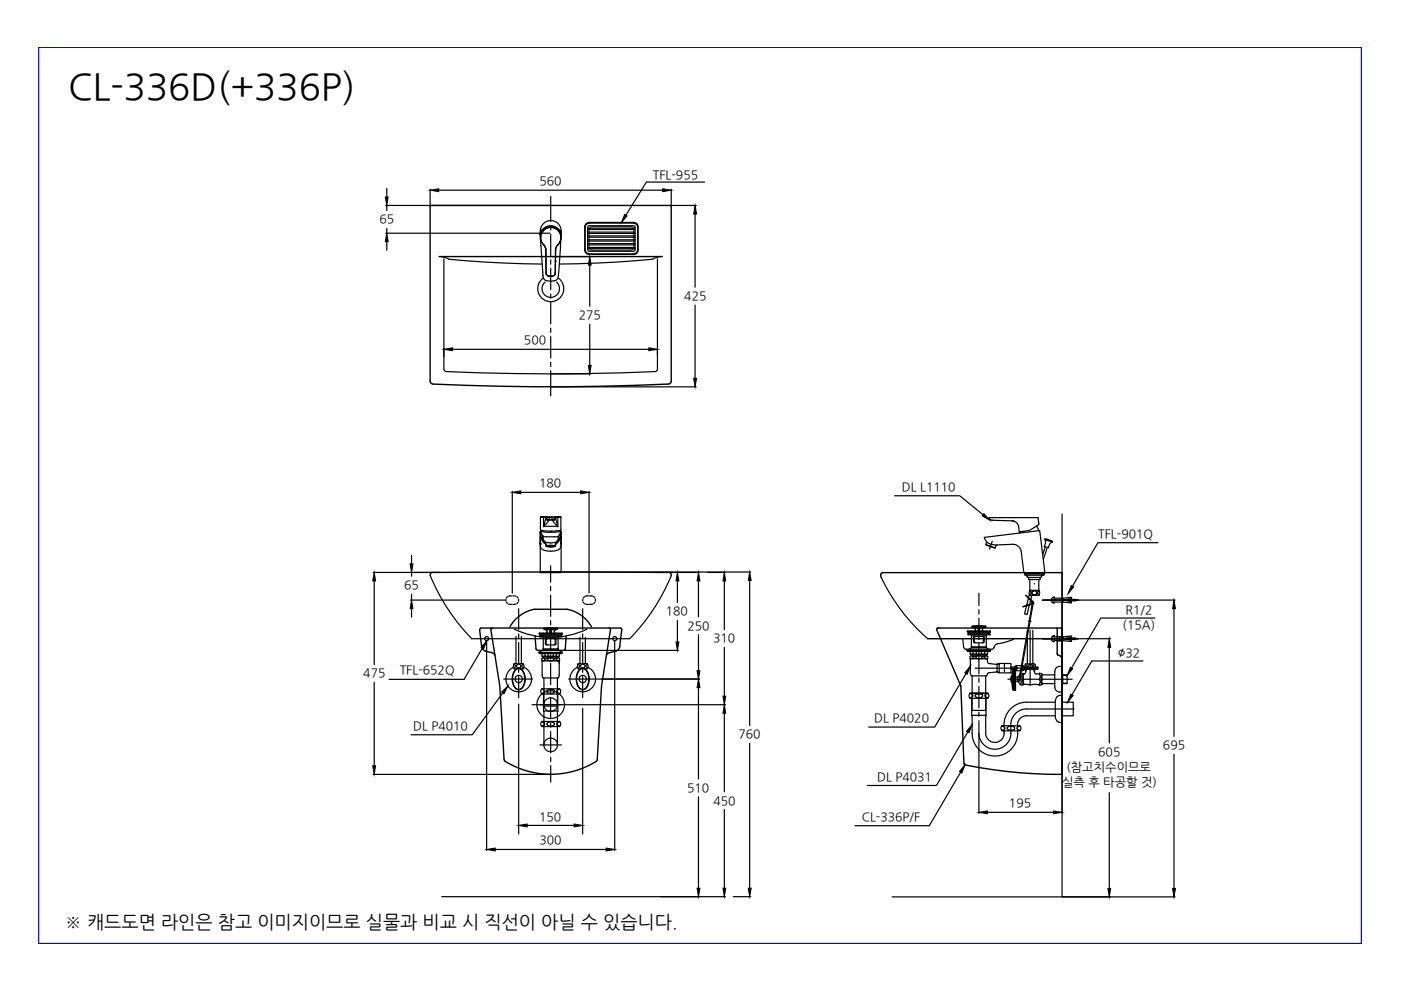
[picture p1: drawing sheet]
<svg xmlns="http://www.w3.org/2000/svg" width="297mm" height="210mm" viewBox="0 0 297 210" stroke-linecap="round" stroke-linejoin="round" font-family="sans-serif">
<defs><g id="words">
<text font-size="7.8" x="14.5" y="21.1">CL-336D(+336P)</text>
<text font-size="3.9" x="13.7" y="196.7">※ 캐드도면 라인은 참고 이미지이므로 실물과 비교 시 직선이 아닐 수 있습니다.</text>
<text font-size="2.8" x="237" y="139.3">∅32</text>
<g font-size="2.6">
<text x="114.3" y="39.3">560</text>
<text x="138.4" y="38">TFL-955</text>
<text x="80.4" y="47.4">65</text>
<text x="145.1" y="63.6">425</text>
<text x="122.7" y="67.7">275</text>
<text x="111.1" y="73">500</text>
<text x="114.3" y="103.3">180</text>
<text x="191.2" y="104.1">DL L1110</text>
<text x="232.8" y="114.1">TFL-901Q</text>
<text x="85.7" y="124.9">65</text>
<text x="141.2" y="130.5">180</text>
<text x="238.6" y="130.1">R1/2</text>
<text x="145.7" y="133.5">250</text>
<text x="151.2" y="136.2">310</text>
<text x="238" y="133.3">(15A)</text>
<text x="77" y="143.6">475</text>
<text x="84.7" y="142.9">TFL-652Q</text>
<text x="87.6" y="154.7">DL P4010</text>
<text x="185.4" y="153.1">DL P4020</text>
<text x="156.6" y="156.5">760</text>
<text x="232.8" y="160.2">605</text>
<text x="246.6" y="158.9">695</text>
<text x="145.7" y="167.9">510</text>
<text x="186" y="165.5">DL P4031</text>
<text x="225.2" y="166.6">실측 후 타공할 것)</text>
<text x="226.1" y="163.4">(참고치수이므로</text>
<text x="114.3" y="174">150</text>
<text x="151.2" y="170.6">450</text>
<text x="213.9" y="171.2">195</text>
<text x="114.4" y="179">300</text>
<text x="182.7" y="174">CL-336P/F</text>
</g>
</g></defs>
<!-- layer: 7 -->
<g fill="none" stroke="#000" stroke-width=".25">
<path d="M107.3 127v.5M107.4 127.7l.3 .3M107.7 126.5l-.3 .3M107.9 128.1h.6M108.5 126.3l-.6 .1M108.7 126.3l.6 .1M109.3 128.1h-.6M109.5 126.5l.3 .3M109.8 127.7l-.3 .3M109.9 127v.5M116.7 135.1h.1M123.6 127v.5"/>
<path d="M123.6 127.7l.4 .3M124 126.5l-.4 .3M124.1 128.1h.7M124.8 126.3l-.7 .1M125 126.3l.6 .1M125.6 128.1h-.6M125.8 126.5l.3 .3M126.1 127.7l-.3 .3M126.2 127v.5"/>
</g>
<!-- layer: 0 -->
<g fill="none" stroke="#000" stroke-width=".25">
<path d="M82 39.9v1.9M149.4 38.6h-12.4l-4.3 7M81.8 43.6h34.8M81.8 49.4h34.8M82 43.6v1.1M82 48.4v1M82 51.2v1.9M91.2 40.1v3.5M93 40.3h47.5M93.1 54.4l1.3 .2 .8 .3M94.1 54.9v23.4M95.2 55l7.9 .6 11.8 .4"/>
<path d="M115.1 59a2.76 2.76 0 0 0-.4 4.1 2.76 2.76 0 0 0 4.1 0 2.76 2.76 0 0 0-.4-4.1M115.6 59.8a1.85 1.85 0 0 0-.2 2.7 1.85 1.85 0 0 0 2.7 0 1.85 1.85 0 0 0-.1-2.7M115.7 56h.1M116.9 54.4h8.4M117.7 58.1h.1M117.7 56h.1M125 56.2v8.7M139.4 54.9v23.4M140.4 54.4l-1.3 .2-.8 .3-3.9 .4-7.9 .5-7.9 .2M142.2 43.6h5.4M142.3 40.1v3.5M147.4 45.4v15.5"/>
<path d="M94.1 78.3l.2 .4a459.8 459.8 0 0 0 44.6 .1M95.9 74.1h41.7M116.9 79.3h8.4M125 68.7v8.8M139.4 78.3l-.1 .2-.3 .3M147.4 64.7v15.5M116.9 82h30.7M87.3 117.8v1.7M108.6 104.2v21.6M110.4 104.4h12.7M124.9 104.2v21.6M189.7 105.1h13.8l4.9 4"/>
<path d="M209 115.5l2 .7M209.3 115l.8 .4 1.3 .1M221.5 114.4l1.6 .5M221.5 114.4l.2 .7-.3 .7 .9 .3 .2-.7M221.6 114.3l-.1 .1M221.6 114.3l1.5 .5M221.6 115.9l-.5 1.7M222 116.1l-.8 2.5M223.1 114.9l-.6 .5M223.1 114.8v.1M225.2 109v81.2M79.1 121.4h14.2"/>
<path d="M79.3 123.2v17.7M87 127.2h20.1M87.3 121.4v.8M87.3 126v1.2M87.3 129.1v1.8M91.2 122.1a42 42 0 0 0 8.8 13.3h33.5M103.2 136v44.3M109.1 133.4a18.1 18.1 0 0 0 15.3 0M114.5 121.3h4.5M114.7 121.4v-.1h4.1v.1M114.8 137.9h4M115.2 121.3h.1"/>
<path d="M119.1 121.3h40.1M119.5 137.9h.1M119.6 137.9h24.3M130.3 136v44.3M138.8 121.4h9.5M142.3 122.1a42 42 0 0 1-8.8 13.3M143.6 123.2v4.5M143.6 131.5v4.6M148.1 123.2v7.6M148.1 134.6v7.6M150 121.4h3.8M153.6 123.2v10.3"/>
<path d="M153.6 137.3v10.3M158.9 123.1v30.7M186.8 122.4a40.3 40.3 0 0 0 9.9 13M206 134.8h3.1M210.8 137.2h.1M215 135.4l-1.4 .6-2.1 .5a1.02 1.02 0 0 0-.8 1l-.4 .1h-5.7l-.3-.4-.2-1.8M217.2 121.5v-.1h4.2v.1M218 121.4h2.6M221 127.2h.1M221 135.4h.1M221.1 127.2h.1M221.1 135.4h.1"/>
<path d="M221.1 127.2h.3M221.1 135.4h.3M221.4 127.2h.1M221.4 135.4h.1M221.5 127.2h.1M221.5 135.4h.1M221.6 127.2h.1M221.6 135.4h.1M221.6 127.2h.4M221.6 135.4h.4M222 127.2h.1M222 135.4h.1"/>
<path d="M222.1 127.2h.1M222.1 135.4h.1M222.2 127.2h.3M222.2 135.4h.3M222.5 127.2h.1M222.5 135.4h.1M222.6 127.2h.1M222.6 135.4h.1M222.6 127.2h.4M222.6 135.4h.4M223 127.2h.1M223 126.8l.5-.2v1.3l-.3-.1-.3-.3h.2v-.5h-.2z"/>
<path d="M223 135.4h.1M223 135l.5-.2v1.3l-.5-.4zM223 127.2h.2M223 135.4h.2M223.1 127.2h.1M223.1 135.4h.1M223.2 127.2h.1M223.2 135.4h.1M223.3 127.2h.2M223.3 135.4h.2M223.5 126.8l3.7-.2-.1 .3-1.7 .3 1.7 .3 .1 .3-3.7-.1M223.5 135l3.7-.2-.1 .3-1.7 .3 1.7 .3 .1 .3-3.7-.2"/>
<path d="M223.5 127.2h.1M223.5 135.4h.1M223.5 127.2h.2M223.5 135.4h.2M223.6 127.2h.1M223.6 135.4h.1M223.7 127.2h.1M223.7 135.4h.1M223.8 127.2h.2M223.8 135.4h.2M224 127.2h.1M224 135.4h.1"/>
<path d="M224.1 127.2h.1M224.1 135.4h.1M224.1 135h1.1M224.1 135.9h1.1M224.2 127.2h.1M224.2 135.4h.1M224.3 127.2h.3M224.3 135.4h.3M224.6 127.2h.1M224.6 135.4h.1M224.7 127.2h.1M224.7 135.4h.1"/>
<path d="M224.7 135v.9M224.8 127.2h.1M224.8 135.4h.1M224.9 127.2h.2M224.9 135.4h.2M225.2 127.2h.1M225.2 135.4h.1M225.3 127.2h.1M225.3 135.4h.1M225.4 127.2h.1M225.4 135.4h.1M225.4 127.2h.2"/>
<path d="M225.4 135.4h.2M225.4 126.8v.2M225.4 127.1v.3M225.4 127.5v.2M225.4 135v.2M225.4 135.3v.2M225.4 135.7v.1M225.7 127.2h.1M225.7 135.4h.1M225.7 127.2h.2M225.7 135.4h.2M225.8 127.2h.1"/>
<path d="M225.8 135.4h.1M225.9 127.2h.1M225.9 135.4h.1M225.9 127.2h.4M225.9 135.4h.4M226.3 127.2h.1M226.3 135.4h.1M226.3 127.1h1.8v.3h-1.7M226.3 135.3h1.8v.3h-1.7M226.4 127.2h.1M226.4 135.4h.1M226.4 127.2h.3"/>
<path d="M226.4 135.4h.3M226.7 127.2h.1M226.7 135.4h.1M226.8 127.2h.1M226.8 135.4h.1M226.9 127.2h.1M226.9 135.4h.1M226.9 127.2h.4M226.9 135.4h.4M227.3 127.2h.1M227.3 135.4h.1M227.4 127.2h.1"/>
<path d="M227.4 135.4h.1M227.5 127.2h.3M227.5 135.4h.3M227.8 127.2h.1M227.8 135.4h.1M227.8 127.2h.2M227.8 135.4h.2M227.9 127.2h.1M227.9 135.4h.1M228 127.2h.1M228 135.4h.1M228 127.2h.3"/>
<path d="M228 135.4h.3M228.3 127.2h.1M228.3 135.4h.1M228.3 127.2h.2M228.3 135.4h.2M228.4 127.2h.1M228.4 135.4h.1M228.5 127.2h.1M228.5 135.4h.1M228.5 127.2h.3M228.5 135.4h.3M229 127.2h20.1"/>
<path d="M229 135.4h6.4M235.2 137.2v20.3M248.9 129.1v27M79.3 144.7v17.7M106.6 146.9l-6.5 8.9h-12.9M112.8 149.4h41M126.8 144h21.5M148.1 145.8v19.4M153.6 151.2v16.7M158.9 157.6v30.7M207.5 155.5v17M248.9 159.9v28.5"/>
<path d="M79.1 164.2h37.5M148.1 168.9v19.4M153.6 171.6v16.7M209.3 172.2h14.1M235.2 168.1v20.3M93.6 190.1h46.3M105 180.1h23.5M140 190.1h13.8M155.5 190.1h3.7M225.3 190.2h23.8"/>
<circle cx="103.2" cy="135.4" r=".46"/>
<circle cx="130.3" cy="135.4" r=".46"/>
</g>
<g fill="#000" stroke="#000" stroke-width=".21">
<path d="M82 49.4l.3 1.8h-.6zM81.7 41.8h.6l-.3 1.8zM91.2 40.3l1.8-.3v.6zM125 54.4l.3 1.8h-.6zM132.4 45.5l.6 .3-1.3 1.4zM140.5 40l1.8 .3-1.8 .3zM147.4 43.6l.3 1.8h-.6zM94.1 74.1l1.8-.4v.7zM124.7 77.5h.6l-.3 1.8zM137.6 73.7l1.8 .4-1.8 .3zM147.1 80.2h.6l-.3 1.8zM87 119.5h.6l-.3 1.9z"/>
<path d="M108.6 104.4l1.8-.3v.6zM123.1 104.1l1.8 .3-1.8 .3zM208.6 108.9l1.2 1.4-1.6-.9zM79.3 121.4l.3 1.8h-.6zM87.3 127.2l.3 1.9h-.6zM143.3 136.1h.6l-.3 1.8zM143.6 121.4l.3 1.8h-.6zM148.1 121.4l.3 1.8h-.6zM153.6 121.4l.3 1.8h-.6zM158.9 121.3l.4 1.8h-.6zM235.2 135.4l.3 1.8h-.6zM248.9 127.2l.3 1.9h-.6z"/>
<path d="M106.4 146.7l1.3-1.3-.8 1.7zM147.8 142.2h.6l-.3 1.8zM148.1 144l.3 1.8h-.6zM153.6 149.4l.3 1.8h-.6zM153.3 147.6h.6l-.3 1.8zM79 162.4h.6l-.3 1.8zM103.2 180.1l1.8-.3v.6zM128.5 179.8l1.8 .3-1.8 .3zM207.5 172.2l1.8-.3v.6zM223.4 171.9l1.8 .3-1.8 .3zM147.8 188.3h.6l-.3 1.8zM153.3 188.3h.6l-.3 1.8z"/>
<path d="M158.7 188.3h.6l-.4 1.8zM234.9 188.4h.6l-.3 1.8zM248.6 188.4h.6l-.3 1.8z"/>
</g>
<!-- layer: 5 -->
<path d="M8.2 10.1h280.4v189.9h-280.4z" fill="none" stroke="#00f" stroke-width=".25"/>
<!-- layer: 6 -->
<g fill="none" stroke="#000" stroke-width=".25">
<path d="M109.4 134.9v5.8M110.5 134.9v5.8M123 135.1v5.6M124.1 135.1v5.6M217.8 133.6v7.2M218.4 133.6v11.8M219 133.6v7.2M108.9 141.5a2.72 2.72 0 0 0-1.1 4.1 2.72 2.72 0 0 0 4.3 0 2.72 2.72 0 0 0-1-4.1M108.9 140.8a.4 .4 0 0 1 .4 .4 .4 .4 0 0 1-.4 .4M109 141.8h.5M109 141.8a.9 .9 0 0 1 0-1.1h1.9a.88 .88 0 0 1 0 1.1M109.3 142.1a1.01 1.01 0 0 1 1.1-.3 1.01 1.01 0 0 1 .6 .9 2.78 2.78 0 0 1-.8 3.5 1.52 1.52 0 0 1-1.5-1.8l.1-1.3z"/>
<path d="M109.3 142a1.15 1.15 0 0 1 1.2-.2 1.15 1.15 0 0 1 .7 1 2.98 2.98 0 0 1-.9 3.4 1.47 1.47 0 0 1-1.7-1.6 3.2 3.2 0 0 1 .7-2.6zM110.4 141.8h.5M111 140.8a.4 .4 0 0 0-.4 .4 .4 .4 0 0 0 .4 .4M122.4 141.5a2.72 2.72 0 0 0-1 4.1 2.72 2.72 0 0 0 4.3 0 2.72 2.72 0 0 0-1.1-4.1M122.5 140.8a.4 .4 0 0 1 .4 .4 .4 .4 0 0 1-.4 .4M122.6 141.8h.5M122.6 141.8a.9 .9 0 0 1 0-1.1h1.9a.88 .88 0 0 1 0 1.1M122.8 142.1a1.01 1.01 0 0 1 1.1-.3 1.01 1.01 0 0 1 .7 .9 2.78 2.78 0 0 1-.8 3.5 1.52 1.52 0 0 1-1.5-1.8l.1-1.3zM122.8 142a1.15 1.15 0 0 1 1.3-.2 1.15 1.15 0 0 1 .6 1 2.98 2.98 0 0 1-.8 3.4 1.47 1.47 0 0 1-1.7-1.6 3.2 3.2 0 0 1 .6-2.6zM124 141.8h.5M124.6 140.8a.4 .4 0 0 0-.4 .4 .4 .4 0 0 0 .4 .4M213.7 144h13.6"/>
<path d="M214.5 143.2l-.2 .8 .2 .8M214.7 141.9v4.3M214.7 146.2h.1M214.7 141.8l-.2 2.3 .2 2.1M214.7 146.2l.5 .1M214.8 141.8h-.1M214.8 141.8l.1 4.5M214.9 141.8h-.2M214.9 141.8v4.5M214.9 146.3h.3M214.9 144.5h.3M214.9 144.4h.3"/>
<path d="M214.9 144.3h.3M214.9 144.2h.3M214.9 145.1h.3M214.9 145h.3M214.9 144.9h.3M214.9 144.8h.3M214.9 144.7h.3M214.9 144.6h.3M214.9 145.2h.3M214.9 145.9h.3M214.9 145.8h.3M214.9 145.5h.3"/>
<path d="M214.9 145.4h.3M214.9 145.3h.3M214.9 145.7h.3M214.9 145.6h.3M214.9 146.1h.3M214.9 146h.3M214.9 146.2h.3M214.9 143.4h.3M214.9 143.5h.3M214.9 143.6h.3M214.9 143.7h.3M214.9 143.8h.3"/>
<path d="M214.9 143.9h.3M214.9 144h.3M214.9 144.1h.3M214.9 143.2h.3M214.9 143.3h.3M214.9 141.8h.3M214.9 141.9h.3M214.9 142.4h.3M214.9 142h.3M214.9 142.1h.3M214.9 142.3h.3M214.9 142.2h.3"/>
<path d="M214.9 142.5h.3M214.9 142.6h.3M214.9 142.9h.3M214.9 142.7h.3M214.9 142.8h.3M214.9 143h.3M214.9 143.1h.3M215.2 141.7h.1v4.6h-.1M215.2 141.7v4.6M215.2 141.7v.1M215.3 144.4h.5M215.3 143.6h.5"/>
<path d="M216.2 143.1l-.4 .4v1l.4 .5M216.2 143v.1M216.2 145a.48 .48 0 0 0 .8 .2M216.4 145.2l.2-.5 .3 .5M216.5 143.6a.43 .43 0 0 1 .4 .4 .43 .43 0 0 1-.4 .4l-.1-.4zM216.9 142.8l-.3 .5-.2-.5M217 142.9v2.2M217 145h.1M217 142.9h.1M217 142.9a.48 .48 0 0 0-.8 .1M217 145.1h.2M217 142.9v.1"/>
<path d="M217.2 142.9l-.2 .1M217.3 145.1l-.3 .1M217.4 140.9a.4 .4 0 0 1 .3 .4 .4 .4 0 0 1-.3 .4M217.5 142.2v.2M217.5 141.9l-.1 .8-.4 .2M217.5 141.9h1.8M217.5 141.8a.92 .92 0 0 1 0-1h1.8a.9 .9 0 0 1 0 1M217.6 141.9v.3M219.2 141.9v.3M219.3 142.2v.2M219.3 141.9v.7M219.4 142.5a.72 .72 0 0 0 1.1 .2l.4 .2"/>
<path d="M219.4 140.9a.4 .4 0 0 0-.3 .4 .4 .4 0 0 0 .4 .4M220.4 142.8l.2 .6 .2-.6M220.5 143.6a.42 .42 0 0 1 .3 .4 .42 .42 0 0 1-.3 .4l-.1-.4zM220.8 145.2l-.2-.5-.2 .6M220.9 142.9v2.2v-.2h2.7M220.9 143.1h2.7M220.9 145.1l-.4 .2-.8-.2h-2.4M223.6 142.3v3.4M223.7 142.3a1.11 1.11 0 0 1 1.5-1v5.4a1.17 1.17 0 0 1-1.5-1M225.2 143.1l1.1 .1M225.3 143.1v1.8M226.3 143.2v1.7h-1.1"/>
<path d="M226.3 144.9h-1.1"/>
<circle cx="110" cy="144" r=".77"/>
<circle cx="110" cy="141.2" r=".45"/>
<circle cx="123.5" cy="141.2" r=".45"/>
<circle cx="123.5" cy="144" r=".77"/>
<circle cx="218.4" cy="141.3" r=".45"/>
</g>
<!-- layer: 1 -->
<g fill="none" stroke="#000" stroke-width=".25">
<path d="M114.6 50.4a2.13 2.13 0 0 1 1.9-2.4l.5 .1a1.92 1.92 0 0 1 1.9 1.9v.4M115.3 51.9a2.18 2.18 0 0 1-.1-3.1 2.18 2.18 0 0 1 3.1 0 2.18 2.18 0 0 1 0 3.1M115.3 51.9l.4 1.1M115.3 51.9l.3 .5 .1 .6M115.3 51.9a2.14 2.14 0 0 1-.1-3 2.14 2.14 0 0 1 3.1 0 2.14 2.14 0 0 1-.1 3M115.7 53.8l.1-.8-.1 .8M115.7 55.4l.1 2.5M115.7 53.8v1.6M115.8 53.8h-.1M115.8 57.9a.72 .72 0 0 0 .7 .7M115.8 55.4v2.5a.65 .65 0 0 0 .7 .6M115.8 53.8v1.6"/>
<path d="M115.8 55.4h-.1M115.8 57.8v.1M116.5 58.5l.5 .1M116.5 58.6h.5M116.5 58.5v.1M117.7 57.8l.1 .1M117.7 55.4v2.5a.65 .65 0 0 1-.7 .6M117.8 53.8v1.6zM117.8 57.9a.72 .72 0 0 1-.8 .7M117.8 53v.8zM117.8 53.8h.1M117.8 55.4h.1"/>
<path d="M117.8 55.4v2.5M118.2 51.9l-.3 .5-.1 .6M118.2 51.9h.1M118.3 51.9l-.4 .5-.1 .6M114.6 109.7v2.7M114.6 112.3a9 9 0 0 0 4.3 0M114.6 109.6v.1M114.8 112.4v.1a3.2 3.2 0 0 0 2.4 .4l1.3-.2 .3-.1v-.2M115.3 111.6h3M115.3 109.6l-.7 .1M115.3 109.6h-.6h1.1M115.7 115v.5"/>
<path d="M115.7 109.7h-.4l-.1 2M115.7 109.7h.1M115.7 109.7v.1a.6 .6 0 0 0 .6 .6M115.7 109.7l-.5 2 1.1-1.4M115.7 109.7a.62 .62 0 0 0 .6 .6M115.7 109.6h-.4M115.7 109.6h.1M115.7 109.7a.62 .62 0 0 0 .7 .5M115.8 109.6l-.1 .1M115.8 109.7h2M115.8 109.6h.1M115.8 115.6v-.2v.4l.3 .1 1.7-.1"/>
<path d="M115.8 109.7l.1 .2 .5 .3M115.8 109.6h.7M115.8 109.6v.1M115.9 115.8l.9-.2 .9 .2-.9 .1zM115.9 115.7h.1M116 115.7l.8 .2 .8-.2M116.4 110.3h-.1M116.5 109.6v.6M116.5 110.2l-.1 .1M116.5 109.6h.5M116.5 110.2h.5M116.8 112.6v.3"/>
<path d="M117 109.6v.6M117 109.6h.7M117 110.2l.1 .1M117.1 110.3l1.2 1.4M117.7 109.6l.1 .1M117.7 115.4v.4M117.7 109.6h.1M117.7 109.7l-.1 .2-.5 .3M117.8 109.6h.1M117.8 109.6v.1M117.8 115.4v.2M117.8 109.7a.62 .62 0 0 1-.6 .5"/>
<path d="M117.8 109.6h.4M117.8 109.7h.1M117.8 109.7v.1M117.8 109.7a.83 .83 0 0 1-1.2 .6h-.2M117.8 109.8a.6 .6 0 0 1-.6 .6M117.8 109.8l.5 1.9M117.8 115v.5M117.8 109.7h.5M118.2 109.6l.1 .1M118.2 109.6h.7h-1.2M118.3 109.7v2M118.9 109.6v.1"/>
<path d="M118.9 109.7v2.7M118.9 109.7h-.6M209.8 109.7l-.1 .1M210.4 114.7l-.6 1.7M214.6 110.4a1.43 1.43 0 0 1 1.4 1.3l.1 1.1 2.1-.3 2.1-1.3-.1-.6M215.1 110.5l-4.8-.2-.4-.3-.2-.3h10.4l.1 1M216.3 112.7l-.1 .3M219.7 111.6h.1M219.8 111.6l.4 .9M220.1 109.7v.1M220.2 112.5l-4 .5M245.5 115.1h-12.7l-5.4 9.2"/>
<path d="M102.3 137.4l-3.9 6.6h-15.9M114.7 121.4h4.1M217.2 121.5h4.2M244.9 131h-11.5l-6.2 10.6M110 149.3v27.5M123.5 150.2v26.6M205.7 141.2l-7.5 13h-14M206.1 153.6l-7.5 12.9h-14.7M242.3 140.1h-10.8l-4.2 7.2M111.8 175h9.9M204.6 162.2l-7.6 12.9h-15.7M189.1 190.2h36.2"/>
</g>
<path d="M103.2 135.9l-.7 1.7-.5-.3zM227.1 124.1l.5 .4-1.1 1.4zM205.7 141.2l-.6 1.8-.5-.3zM206.1 153.6l-.6 1.8-.6-.4zM226.9 141.5l.5 .3-1.1 1.4zM227 147.2l.5 .3-1.1 1.4zM110 175l1.8-.3v.6zM121.7 174.7l1.8 .3-1.8 .3zM204.6 162.2l-.7 1.7-.5-.3z" fill="#000" stroke="#000" stroke-width=".21"/>
<!-- layer: 3 -->
<g fill="none" stroke="#000" stroke-width=".25">
<path d="M124.3 47.4l.6-.2h9.5a.94 .94 0 0 1 .9 .9v4.9a.94 .94 0 0 1-.9 1h-9.5a.94 .94 0 0 1-.9-1v-4.9zM114.3 138.3h4.9M114.3 134.3h4.9M114.3 134.3l.2 .2M114.3 134.3h.1M114.3 134.2l4.9 .1M114.4 134.2l-.1 .1M114.4 138.5l4.6 .1M114.4 138.4v.1M114.5 134.5v.1h4.5v-.1M114.5 134.9v.1M114.5 135h.1"/>
<path d="M114.5 134.5h.1M114.5 135h4.5M114.5 134.5h4.5M114.5 134.8h4.5M114.5 134.8v.1M114.8 134.6v.2M114.9 138.6l.1 .6 3.6-.1M114.9 139.1h.7M115.2 135v2.8l-.9 .5M115.2 137.5v.3M115.2 139.2v.3h3.1v-.3M115.2 137.6h3.1"/>
<path d="M115.2 137.8h3.1M115.3 133.3h2.9M115.3 133.2l1.8-.1 1.1 .2-.1 .2h-2.7zM115.5 140h.6M115.5 139.6h.6M115.5 139.6v.4M115.5 139.6l-.3-.1-.3 .1 .1 .5 .5-.1M115.5 138.6v.5M115.8 135.6v.9M115.8 136.5l.2 .2M115.9 136.7h1.8M115.9 136.7l-.3-.2v-.9l.3-.2h1.9l.1 1.1-.2 .2"/>
<path d="M115.9 134.2h-.1M116 133.9v.3M116 135.4l-.2 .2M116.1 139.6v.4M116.2 140l.5 .1M116.2 138.6v.5h-.7M116.2 139.1h1.1M116.6 133.5h-1l.4 .4M116.6 133.5h.3M116.6 133.5v.7M116.7 133.5v.6M116.7 139.5l-.5 .1"/>
<path d="M116.8 139.5l.5 .1M116.8 133.5v.6M116.8 134.1h-.1v.1M116.8 134.1v.1M116.9 133.5h1l-.4 .5 .2 .2M116.9 133.5v.7M117.3 139.1h.7M117.3 138.6v.5M117.3 140l-.5 .1M117.4 139.6h.6v.4h-.6zM117.5 135.4l.2 .2v.9l-.2 .2M118 138.6v.5"/>
<path d="M118 139.1h.6M118 139.6l.3-.1 .4 .1M118 140l.3 .1 .4-.1M118.3 135v2.8M118.3 137.5v.3M118.3 137.8l.9 .5M118.6 138.6v.5M118.6 139.6v.4M118.7 134.6v.2M119 134.8v.1M119 135h.1M119 134.5h.1"/>
<path d="M119 134.9v.1M119.1 138.4v.1M119.1 138.5l-.1 .1M119.2 134.3l-.2 .2M205 137.9h5M205.1 133.9h4.9M205.1 133.8v.1M205.1 133.9l.2 .1M205.1 133.8l4.9 .1M205.2 138l.1 .1M205.3 134h.1M205.3 134.6h.1"/>
<path d="M205.3 134v.2h4.5v-.2M205.3 134.6v-.2h4.5v.2M205.3 138.1h4.5M205.3 134h4.5M205.3 134.6h4.5M205.6 134.2v.2M205.7 139.2l.1 .4 .5-.1M205.7 139.2l.3-.2 .3 .2M205.7 138.7h3.7M205.7 138.1v.6M205.7 138.7h.6M206 137v.3"/>
<path d="M206 134.6v2.7M206 138.7v.3h3.1v-.3M206 137.3h3.1M206 137.1h3.1M206 137.3l-1 .6M206.1 132.8l.1 .2h2.7l.1-.2M206.1 132.8h2.9M206.1 132.8l1.5-.1 1.4 .1M206.3 139.2h.7v.4h-.7zM206.3 138.1v.6h.7v-.6M206.6 135.1v1M206.6 136l.2 .3"/>
<path d="M206.6 134.9h1.8M206.6 136.3h1.8M206.6 134.9l-.2 .2v1l.2 .2M206.8 134.9l-.2 .2M207 139.5l.5 .2M207 138.7h1.1M207.4 133.1l-1-.1 .4 .5-.2 .3M207.4 133.1l1.3-.1-.1 .1M207.4 133.1v.7M207.5 133.8v-.2h.1v.2M207.5 133.1v.5M207.5 139l-.5 .2"/>
<path d="M207.6 139l.6 .2M207.6 133.1v.5M207.7 133.1v.7M208.1 138.1v.6M208.1 139.2h.7v.4h-.7zM208.2 139.5l-.6 .2M208.3 134.9l.2 .2v1l-.2 .2M208.4 134.9l.3 .2v1l-.3 .2M208.5 133.1l-.2 .4 .2 .3M208.8 138.1v.6h-.7M208.8 138.7h.6M208.8 139.2l.3-.2 .3 .2"/>
<path d="M209 139.7h.2M209.1 137.3l.9 .6h-5M209.1 137l-.1 .3M209.1 134.6v2.7M209.4 138.1v.6M209.4 139.2v.3l-.1 .1-.5-.1M209.5 134.2v.2M209.8 134h.1M209.8 134.6h.1M209.9 138v.1M209.9 138.1h-.1M210 133.9l-.2 .1"/>
<path d="M115 140.1h1.7M115 140.1l-.1 3 .2 .6h3.3l.2-.6-.1-3M115.3 143.7v6h2.9v-6M116.7 140.1h1.6M118.1 150.6h.1M118.3 140.1h.2M205.7 142.7l.2 .6h3.3M206.1 143.3v7.3h2.9v-7.3M206.8 141.7h13.3M209.7 140.7l1.5 .2 .3-.1M209.8 140.7l-.4-.2-.1-.8h-3.5l-.1 3M211.5 140.8h.1"/>
<path d="M211.5 142.5v.1M211.5 142.6h.3M211.5 140.8h.3M211.5 142.6l-.3-.1-1.5 .1-.3 .2-.2 .5M211.8 140.8h-.4v1.7h.4M211.9 140.7h2.4v1.9h-2.4zM213 140.9v1.6M214.3 141.4h1.2M214.4 141.9h1.1M215.1 141.9l.4 .3M215.4 141.4h.1M215.5 141.4h.1"/>
<path d="M215.5 141.9h-.1M215.5 141.4l.1 .2M215.5 142.2h1.3M215.6 141.8l-.1 .1M215.6 141.5v.3M216.8 141.5v.3M216.8 141.8l.1 .1M216.8 141.4l3.3 .1-.1 .4h-3.2M216.8 141.5v.1M216.9 141.4l-.1 .1M216.9 141.4h.1M216.9 141.9h.1"/>
<path d="M217 141.9h-.1M217.3 141.4l-.5-.3h-1.3l-.4 .3M217.3 141.9l-.5 .3"/>
</g>
<!-- layer: CENTER -->
<g fill="none" stroke="#000" stroke-width=".25">
<path d="M116.8 41.6v5.3M116.8 47.9v.9M116.8 49.7v4.5M116.8 55.1v.9M116.8 56.9v4.5M116.8 62.3v.9M116.8 64.1v4.6M116.8 69.6v.9M116.8 71.4v4.5M116.8 76.8v.9M116.8 78.6v5.3M116.7 120v3.4"/>
<path d="M110 129.1v4.4M110 134.4v.9M110 136.2v4.6M116.7 124.4v.9M116.7 126.2v4.5M116.7 131.6v.9M116.7 133.4v4.5M116.7 138.8v.9M123.5 129.1v4.4M123.5 134.4v.9M123.5 136.2v4.6M207.5 125.8v2.6"/>
<path d="M207.5 129.3v.9M207.5 131.1v4.5M207.5 136.5v.9M207.5 138.3v4.6M106.8 144h6.1M110 141.6v1M110 143.5v4.4M116.7 140.6v4.6M116.7 146.1v.9M116.7 147.9v4.5M116.7 153.3v.9M116.7 155.1l.1 4.5"/>
<path d="M120.6 144h6.1M123.5 141.6v1M123.5 143.5v4.4M207.5 143.7v1M207.5 145.6v4.5M207.5 151v.9M207.5 152.8v2.6M116.8 160.5v1M116.8 162.3v3.5"/>
</g>
<!-- layer: 4 -->
<g fill="none" stroke="#000" stroke-width=".25">
<path d="M114.5 157.9h4.5M114.5 149.4h4.5M114.8 146.1a.49 .49 0 0 1 .7 .5 .49 .49 0 0 1-.7 .5M114.8 153a.49 .49 0 0 1 .7 .5 .49 .49 0 0 1-.7 .5M114.9 153h3.7M114.9 147.1a2.93 2.93 0 0 1 3.7 0M114.9 147.1a2.93 2.93 0 0 0-.3 4.3 2.93 2.93 0 0 0 4.3 0 2.93 2.93 0 0 0-.3-4.3M114.9 147.1l-.3-.5 .3-.6 3.7 .1 .3 .5-.3 .5M114.9 152.9l-.3 .6 .3 .5M114.9 147.2h3.7M115.2 147.2v3.5h3.1v-3.5M115.3 150.8v7.1"/>
<path d="M115.3 157.8a1.45 1.45 0 0 0 1.9 1.5 1.45 1.45 0 0 0 .6-2.4 1.45 1.45 0 0 0-2.4 .6l-.1 .4M116 146.7a1.1 1.1 0 0 0 1.5 0M116 146.7a.76 .76 0 0 1 1.2-.5l.3 .2v.3M116.1 153.2l.5-.1a.57 .57 0 0 1 .7 0 .57 .57 0 0 1 .1 .6l-.5 .2a.58 .58 0 0 1-.6 0 .58 .58 0 0 1-.2-.7zM116.7 153h.1M118.3 150.7l-.1 7.2M118.5 147l.2 .1M118.5 153.9l.2 .1M118.5 146.2a.43 .43 0 0 0-.4 .4 .43 .43 0 0 0 .4 .4M118.5 153.1a.43 .43 0 0 0-.4 .4 .43 .43 0 0 0 .4 .4M118.6 152.9l.3 .6-.3 .5-3.7 .1M118.7 153l-.2 .1"/>
<path d="M118.7 146.1l-.2 .1M205.6 147a.49 .49 0 0 1 .7 .5 .49 .49 0 0 1-.7 .5M205.7 148.1h3.7M205.7 147h.4h-.4M205.7 147l-.2 .5 .2 .5M206 151.6l.1 3.9a4.8 4.8 0 0 0 5.1 4.8 4.8 4.8 0 0 0 4.6-5.3M206 148.1v3.6M206 151.7h3M206.1 147h1.4h-1.4M207.2 147.1a.41 .41 0 0 0-.5 .4 .41 .41 0 0 0 .5 .4M207.2 147.1h.2a.56 .56 0 0 1 .6 0 .56 .56 0 0 1 .2 .6l-.3 .2M207.2 147.9h.7"/>
<path d="M207.5 155.5a3.4 3.4 0 0 0 3.4 3.4 3.4 3.4 0 0 0 3.4-3.4M209 147h-1.5h1.5M209 151.7v3.8a1.96 1.96 0 0 0 1.9 1.9 1.96 1.96 0 0 0 2-1.9M209 148.1v3.6M209.1 151.6l-.1 .1M209.1 147.2a.36 .36 0 0 0-.3 .3 .36 .36 0 0 0 .3 .4M209.1 147.8l.4 .2M209.4 147h-.4h.4M209.4 147l.3 .5-.3 .5M209.5 147l-.4 .2M212.4 154l.6 .2M212.5 153.9h3.7l.3 .5-.3 .5"/>
<path d="M212.5 153.9l-.3 .5 .3 .5M212.5 155h3.7M212.8 155l.1 .1M212.8 154.7l-.4 .2M212.9 155.2v.3M213 154.2v.4M213 154.6l-.2 .2M213.7 154.2l.5-.2a.57 .57 0 0 1 .6 0 .57 .57 0 0 1 .2 .6l-.5 .2a.58 .58 0 0 1-.7 0 .58 .58 0 0 1-.1-.6zM214.3 153.9h.1M214.3 153.8v1.7M215.9 154.7l.4 .2M216.3 154h-.1a.43 .43 0 0 0-.5 .2 .43 .43 0 0 0 .2 .6"/>
<path d="M223.7 148.9h-6a4.8 4.8 0 0 0-4.8 5M223.7 151.8l-6-.1a1.96 1.96 0 0 0-2 2.2M223.7 151.9l.3 .9 .4 .3M224 147.8l-.3 .9v3.2M224.4 147.5l-.4 .3M224.5 153.1l.7 .1M225.2 148.9h2.3v2.9h-2.3M225.2 147.4l-.7 .1M227.7 150.3h-10a3.4 3.4 0 0 0-3.4 3.4"/>
<circle cx="116.8" cy="149.4" r="1.45"/>
</g>
<!-- layer: c -->
<g fill="none" stroke="#000" stroke-width=".3">
<path d="M91.2 43.8v37.1M93.1 54.4h47.3M142.1 43.6h-50.7l-.2 .2M142.1 43.6l.2 .2v37.1l-.2 .4a493.2 493.2 0 0 1-50.4 .1M91.2 80.9l.3 .4 .2 .1M91.7 121.4h50.1M91.8 121.3l-.5 .3-.1 .4M102.9 138l1.4 .4 .6 .5M102.9 138a1.15 1.15 0 0 1-.8-.9l-.4-3.6 .3-.3h29.5l.3 .3-.4 3.6a1.12 1.12 0 0 1-.8 .9l-1.4 .4-.6 .5M104.1 133.5l1.9 11.9 .9 15.7M104.3 133.2l-.2 .2M113.3 129.2h6.9"/>
<path d="M113.4 134.8l.3 2.8 .3 .3M114 137.9h.8M118.8 137.9h.7M120 134.8l-.1 2.8-.4 .3M129.2 133.2l.2 .3-1.9 11.9-.9 15.7-.2 .3M141.8 121.3l.4 .3 .1 .4M186.8 121.8v.6M187 121.5l-.2 .3M187.2 121.4h30.8M187.2 121.4h-.2M196.7 135.4h28.5M220.6 121.4h4.4"/>
<path d="M224.1 138.6l.2 .3M224.1 133.2v5.4M224.3 138.9a1.07 1.07 0 0 1 .9 .8M224.9 133.2h-26.1l-.2 .1v.2l5.1 11.9 .7 16.5 .2 .3M224.9 133.2l.3 .2M225 121.4l.2 .1M225.2 121.6v42.6a100.2 100.2 0 0 1-20.6-2M106.9 161.1l.1 .2a18.2 18.2 0 0 0 19.4 .1"/>
</g>
<path d="M113.3 129.2a7.7 7.7 0 0 0-5.2 3.7M120.2 129.2a7.7 7.7 0 0 1 5.2 3.7" fill="none" stroke="#000" stroke-width=".3"/>
<!-- layer: DWG -->
<g fill="none" stroke="#000" stroke-width=".25">
<path d="M217.3 121.8l.1 .2h3.8l.1-.2M217.6 122l.2 .4h.2l.1 .5h2.4l.1-.5h.2l.2-.4M217.7 128.4h.1M217.7 128.2v.1M217.9 128.3l-.2-.1v.2M217.9 122.4h2.7M218 128.3l.2 .1-.5 1.9-.5-.2 .4-1.7M218 126.9l.2 .1M218.1 126.9v.1M218.2 128.3v.1M218.2 128.2v.1M218.2 126.1l-.2 .8"/>
<path d="M218.3 128.3h-.2M218.3 131.2h.1M218.3 127h-.3l-.3 1.2 .3 .1M218.3 125.3a.45 .45 0 0 1 .3 .4 .45 .45 0 0 1-.3 .4M218.3 131.2h.2M218.3 122.9v2.3h1.9M218.3 121.5v.2M218.4 125.2a.9 .9 0 0 0 0 1M218.4 127.1l.1 .1M218.5 131.2v.1M218.5 127.3l-.2 .9M218.5 127v.1"/>
<path d="M218.8 126.2l-.2 .8h-.3M218.8 127.4l.3 .3M218.8 128.1l-.5 3.1M218.9 125.9h.1M219 127.6l-1.5-1.3 1.5 1.3-.1 .1v.4l-2 .5 2.1-.5-.5 3.2M219 127.7l-.1 .4M219.1 125.3a.48 .48 0 0 1 .7 .2 .48 .48 0 0 1-.3 .7 .48 .48 0 0 1-.6-.3M219.1 125.3h-.1M219.1 125.3l-.3 .4M220.2 121.5v.2M220.2 122.9v2.3M220.3 125.2a.9 .9 0 0 1 0 1h-2"/>
<path d="M220.3 126.1h.1M220.3 125.3l-.3 .4 .3 .4M220.3 125.3h.1M221.3 121.8v-.1v.1M221.3 121.7h-4v.1M216 144.4l2.3-13 .1 .1-2.2 12.9"/>
</g>
<!-- layer: CL -->
<path d="M217.9 128.2l.1 .3M218 131.7l.6 .1" fill="none" stroke="#000" stroke-width=".25"/>
<!-- layer: HD -->
<path d="M218.1 126.8h.1M218.5 127.2h.1M218.6 127.8h.2M219 127.9h.2" fill="none" stroke="#000" stroke-width=".25"/>
<!-- layer: D -->
<path d="M219.3 123.7v.1" fill="none" stroke="#000" stroke-width=".25"/>
<!-- layer: 0 -->
<path d="M124.9 48.7v3.7M124.9 48.7a.62 .62 0 0 1 .6-.6h8.3a.62 .62 0 0 1 .6 .6v3.7a.62 .62 0 0 1-.6 .6M124.9 52.4a.62 .62 0 0 0 .6 .6M125.5 53h8.3" fill="none" stroke="#000" stroke-width=".21"/>
<!-- layer: BASE -->
<g fill="none" stroke="#000" stroke-width=".25">
<path d="M124.1 48.2v4.7a.9 .9 0 0 0 .9 .9M124.6 48.2v4.7l.4 .4M124.6 48.4h10M124.6 48.7h10M124.6 49.2h10M124.6 49.5h10M124.6 50h10M124.6 50.3h10M124.6 50.8h10M124.6 51.1h10M124.6 51.6h10M124.6 51.9h10"/>
<path d="M124.6 52.5h10M124.6 52.7h10M125 47.3h9.3a.9 .9 0 0 1 .9 .9M125 47.9h9.3M125 53.8h9.3M125 47.3a.9 .9 0 0 0-.9 .9M125 47.8l-.4 .4M134.3 47.8l.4 .4M134.6 48.2v4.7M134.7 52.9l-.4 .4h-9.3M135.2 48.2v4.7M135.2 52.9a.9 .9 0 0 1-.9 .9"/>
</g>
<!-- layer: 5 -->
<g fill="none" stroke="#000" stroke-width=".25">
<path d="M114.5 49.8l.1-.5 .3-.4-.4 1M114.8 49.1l-.3 .8 .6 8.5a1.24 1.24 0 0 0 1.7 1.2 1.23 1.23 0 0 0 1.6-1.2v-.7M114.8 49.1l.1-.2-.4 .7M114.8 49.1h.1M115 48.7l-.3 .3-.2 .6M118.5 48.7a2.24 2.24 0 0 0-3.7 .4M118.5 48.7l.5 1.2-.2 2.3M118.5 48.7l.3 .3 .2 .6-.4-.7 .2 .1 .2 .6M118.8 49.1h.1M118.8 49.1l.2 .8M118.9 52.2l-.4 5.5M119 49v.8"/>
<path d="M119 49a2.21 2.21 0 0 0-2.2-2.2 2.21 2.21 0 0 0-2.2 2.2l-.1 .7M114.5 115.2v.2M114.5 115.2h.1M114.5 112.8l.1 .9M114.5 115.4h.1M114.5 115.4a1.38 1.38 0 0 0 1.6 1.4 2.71 2.71 0 0 0 2.7-.7l.2-.7M114.5 112.7v2.5M114.5 115.4v5.9M114.6 113.1v-.3v1.3M114.6 114.1v-.4l-.1 1.5M114.6 114.1l-.1 1.1M114.6 114.1l.1-.2 .2 .7 .4 .5"/>
<path d="M114.7 113v.9l.4 .5v-.7M114.7 113l.4 .6M114.8 112.6l-.3 .1 .2 .3M115.1 114.4l.3 .7M115.1 113.7v.3M115.1 113.7h.1M115.3 115l.4 .3M118.2 115l-.4 .3M118.4 113.7v.3v-.3h-3.3a1.14 1.14 0 0 0 .9 1.3 2.31 2.31 0 0 0 2-.2l.4-.8M118.4 113.7v.7l.4-.5v.3l-.6 .9M118.4 113.7h.1M118.4 114.4l-.3 .7"/>
<path d="M118.8 112.6l.2 .1-.2 .3M118.8 113l-.3 .6M118.9 112.8v1.3l-.1-.2v-.9M118.9 112.8v.9M118.9 113.7l.1 1.5M119 112.8l-.1 .3M119 112.7v8.6M216.2 113l-7.5 .9 .6 1.1M220.2 112.5h.2l1.1 8.9h-4.4l-.6-4.4a1.78 1.78 0 0 0-1.8-1.6l-3.3 .1"/>
</g>
<!-- layer: DEF_LAYER_ASSEM_MEMBER -->
<path d="M209.2 114.9l-.2 .6 1.9 .7 .3-.7" fill="none" stroke="#000" stroke-width=".25"/>
<use href="#words"/>
</svg>
